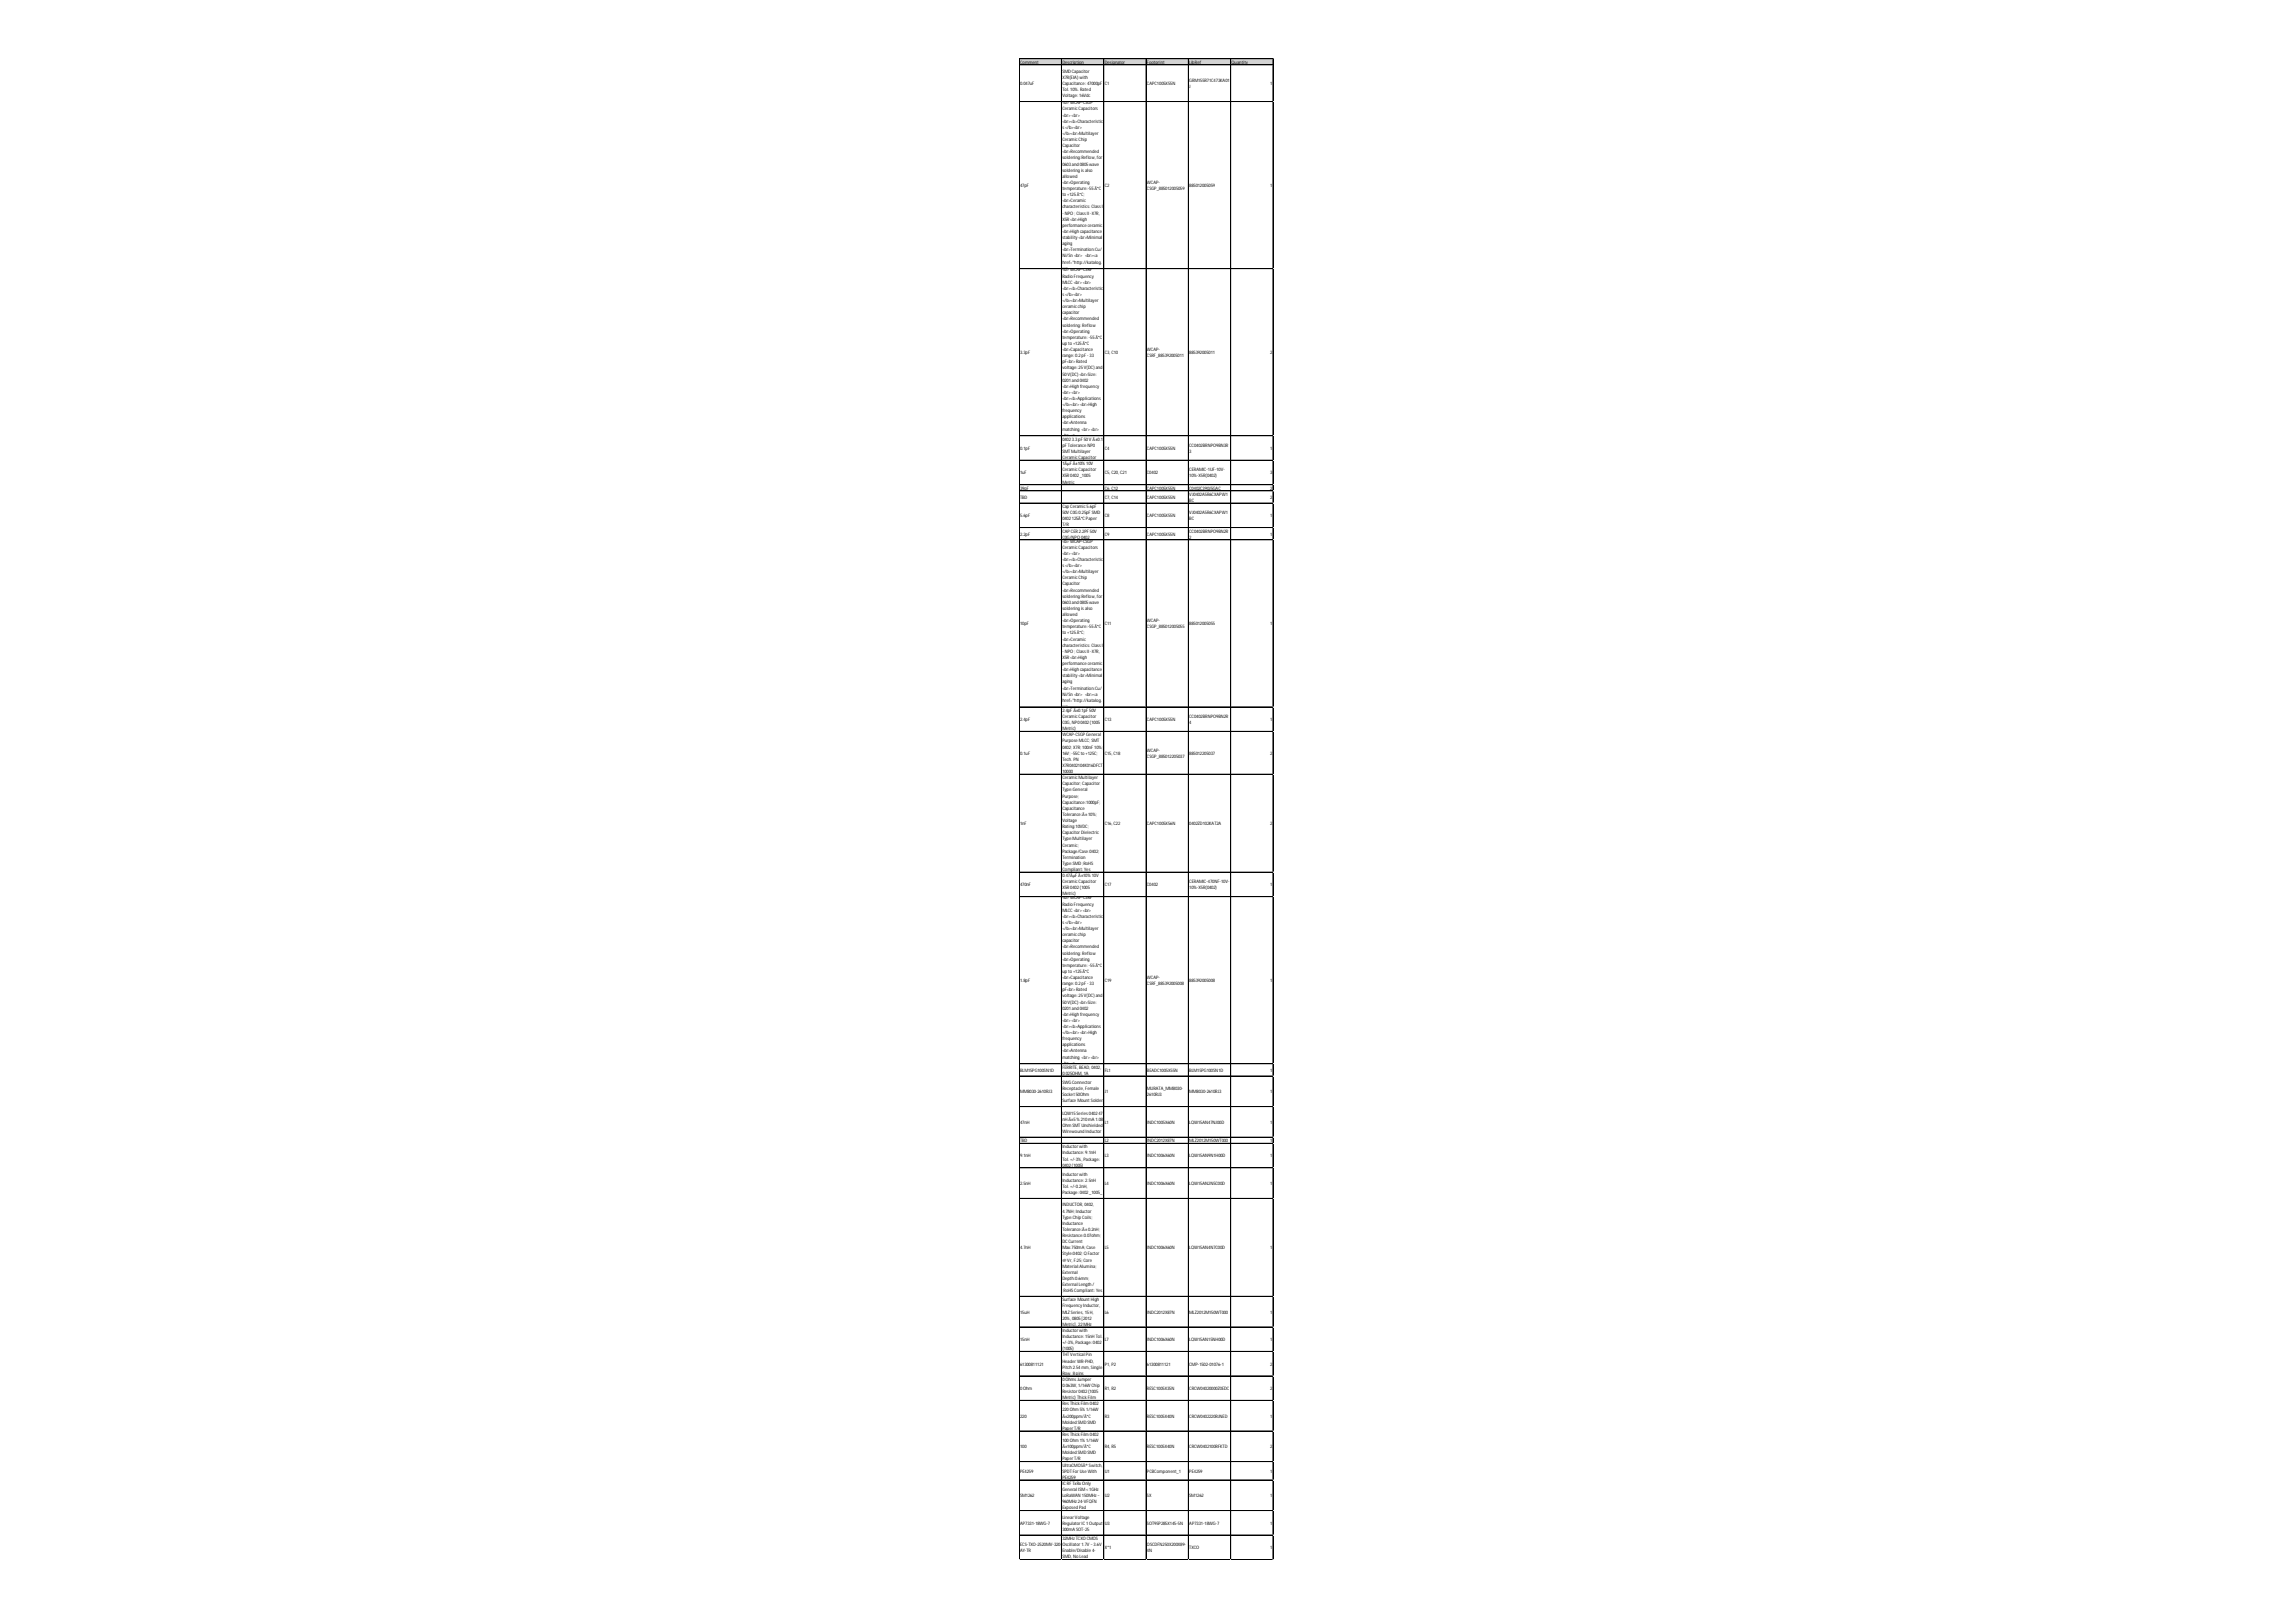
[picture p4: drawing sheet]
<svg xmlns="http://www.w3.org/2000/svg" width="297mm" height="210mm" viewBox="0 0 297 210" stroke-linecap="round" stroke-linejoin="round" font-family="sans-serif">
<defs><g id="words">
<g font-size=".6">
<text x="132" y="8.2">Comment</text>
<text x="132" y="11">0.047uF</text>
<text x="137.4" y="8.2">Description</text>
<text x="137.4" y="9.4">SMD Capacitor</text>
<text x="137.4" y="10.2">X7R(EIA) with</text>
<text x="137.4" y="11">Capacitance: 47000pF</text>
<text x="137.4" y="11.8">Tol. 10%. Rated</text>
<text x="142.9" y="8.2">Designator</text>
<text x="142.9" y="11">C1</text>
<text x="148.4" y="8.2">Footprint</text>
<text x="148.4" y="11">CAPC1005X55N</text>
<text x="153.9" y="8.2">LibRef</text>
<text x="153.9" y="10.6">GRM155R71C473KA01</text>
<text x="153.9" y="11.4">J</text>
<text x="159.3" y="8.2">Quantity</text>
<text x="164.3" y="11">1</text>
<text x="137.4" y="12.6">Voltage: 16Vdc</text>
<text x="137.4" y="13.5">&lt;b&gt; WCAP-CSGP</text>
<text x="137.4" y="14.3">CeramicCapacitors</text>
<text x="137.4" y="15.1">&lt;br&gt;&lt;br&gt;</text>
<text x="137.4" y="15.9">&lt;br&gt;&lt;b&gt;Characteristic</text>
<text x="137.4" y="16.7">s &lt;/b&gt;&lt;br&gt;</text>
<text x="137.4" y="17.5">&lt;/b&gt;&lt;br&gt;Multilayer</text>
<text x="137.4" y="18.3">CeramicChip</text>
<text x="137.4" y="19.1">Capacitor</text>
<text x="137.4" y="19.8">&lt;br&gt;Recommended</text>
<text x="137.4" y="20.6">soldering:Reflow, for</text>
<text x="137.4" y="21.4">0603and 0805wave</text>
<text x="137.4" y="22.2">soldering is also</text>
<text x="137.4" y="23">allowed</text>
<text x="137.4" y="23.8">&lt;br&gt;Operating</text>
<text x="148.4" y="23.8">WCAP-</text>
<text x="132" y="24.2">47pF</text>
<text x="137.4" y="24.6">temperature:-55Â°C</text>
<text x="137.4" y="25.4">to +125Â°C;</text>
<text x="137.4" y="26.2">&lt;br&gt;Ceramic</text>
<text x="137.4" y="27">characteristics: Class I</text>
<text x="137.4" y="27.8">- NPO ; Class II -X7R,</text>
<text x="137.4" y="28.6">X5R &lt;br&gt;High</text>
<text x="137.4" y="29.3">performance ceramic</text>
<text x="142.9" y="24.2">C2</text>
<text x="148.4" y="24.6">CSGP_885012005059</text>
<text x="153.9" y="24.2">885012005059</text>
<text x="164.3" y="24.2">1</text>
<text x="137.4" y="30.1">&lt;br&gt;High capacitance</text>
<text x="137.4" y="30.9">stability &lt;br&gt;Minimal</text>
<text x="137.4" y="31.7">aging</text>
<text x="137.4" y="32.5">&lt;br&gt;Termination:Cu/</text>
<text x="137.4" y="33.3">Ni/Sn &lt;br&gt; &lt;br&gt;&lt;a</text>
<text x="137.4" y="34.1">href=&quot;http://katalog.</text>
<text x="137.4" y="34.9">we-</text>
<text x="137.4" y="35.1">&lt;b&gt; WCAP-CSRF</text>
<text x="137.4" y="35.9">Radio Frequency</text>
<text x="137.4" y="36.7">MLCC &lt;br&gt;&lt;br&gt;</text>
<text x="137.4" y="37.5">&lt;br&gt;&lt;b&gt;Characteristic</text>
<text x="137.4" y="38.3">s &lt;/b&gt;&lt;br&gt;</text>
<text x="137.4" y="39.1">&lt;/b&gt;&lt;br&gt;Multilayer</text>
<text x="137.4" y="39.9">ceramicchip</text>
<text x="137.4" y="40.7">capacitor</text>
<text x="137.4" y="41.5">&lt;br&gt;Recommended</text>
<text x="132" y="45.8">3.3pF</text>
<text x="137.4" y="42.3">soldering: Reflow</text>
<text x="137.4" y="43.1">&lt;br&gt;Operating</text>
<text x="137.4" y="43.8">temperature: -55Â°C</text>
<text x="137.4" y="44.6">up to +125Â°C</text>
<text x="137.4" y="45.4">&lt;br&gt;Capacitance</text>
<text x="137.4" y="46.2">range: 0.2pF - 33</text>
<text x="137.4" y="47">pF&lt;br&gt;Rated</text>
<text x="137.4" y="47.8">voltage: 25V(DC) and</text>
<text x="142.9" y="45.8">C3, C10</text>
<text x="148.4" y="45.4">WCAP-</text>
<text x="148.4" y="46.2">CSRF_885392005011</text>
<text x="153.9" y="45.8">885392005011</text>
<text x="164.3" y="45.8">2</text>
<text x="137.4" y="48.6">50V(DC) &lt;br&gt;Size:</text>
<text x="137.4" y="49.4">0201and 0402</text>
<text x="137.4" y="50.2">&lt;br&gt;High frequency</text>
<text x="137.4" y="51">&lt;br&gt;&lt;br&gt;</text>
<text x="137.4" y="51.8">&lt;br&gt;&lt;b&gt;Applications</text>
<text x="137.4" y="52.6">&lt;/b&gt;&lt;br&gt;&lt;br&gt;High</text>
<text x="137.4" y="53.3">frequency</text>
<text x="132" y="58.2">0.1pF</text>
<text x="137.4" y="54.1">applications</text>
<text x="137.4" y="54.9">&lt;br&gt;Antenna</text>
<text x="137.4" y="55.7">matching &lt;br&gt;&lt;br&gt;</text>
<text x="137.4" y="56.5">&lt;br&gt;&lt;a</text>
<text x="137.4" y="57">04023.3pF 50V Â±0.1</text>
<text x="137.4" y="57.8">pF Tolerance NP0</text>
<text x="137.4" y="58.6">SMT Multilayer</text>
<text x="137.4" y="59.4">CeramicCapacitor</text>
<text x="142.9" y="58.2">C4</text>
<text x="148.4" y="58.2">CAPC1005X55N</text>
<text x="153.9" y="57.8">CC0402BRNPO9BN3R</text>
<text x="153.9" y="58.6">3</text>
<text x="164.3" y="58.2">1</text>
<text x="132" y="61.4">1uF</text>
<text x="132" y="63.4">39pF</text>
<text x="132" y="64.6">TBD</text>
<text x="137.4" y="60.2">1ÂµF Â±10% 10V</text>
<text x="137.4" y="61">CeramicCapacitor</text>
<text x="137.4" y="61.8">X5R 0402_1005</text>
<text x="137.4" y="62.6">Metric_</text>
<text x="137.4" y="65.7">Cap Ceramic5.6pF</text>
<text x="142.9" y="61.4">C5, C20, C21</text>
<text x="142.9" y="63.4">C6, C12</text>
<text x="142.9" y="64.6">C7, C14</text>
<text x="148.4" y="61.4">C0402</text>
<text x="148.4" y="63.4">CAPC1005X55N</text>
<text x="148.4" y="64.6">CAPC1005X55N</text>
<text x="153.9" y="61">CERAMIC-1UF-10V-</text>
<text x="153.9" y="61.8">10%-X5R(0402)</text>
<text x="153.9" y="63.4">C0402C390J5GAC</text>
<text x="153.9" y="64.2">VJ0402A5R6CXAPW1</text>
<text x="153.9" y="65">BC</text>
<text x="164.3" y="61.4">3</text>
<text x="164.3" y="63.4">2</text>
<text x="164.3" y="64.6">2</text>
<text x="132" y="66.9">5.6pF</text>
<text x="132" y="69.3">2.2pF</text>
<text x="137.4" y="66.5">50V C0G0.25pF SMD</text>
<text x="137.4" y="67.3">0402125Â°C Paper</text>
<text x="137.4" y="68.1">T/R</text>
<text x="137.4" y="68.9">CAP CER 2.2PF 50V</text>
<text x="137.4" y="69.7">C0G/NPO 0402</text>
<text x="137.4" y="70.2">&lt;b&gt; WCAP-CSGP</text>
<text x="137.4" y="71">CeramicCapacitors</text>
<text x="137.4" y="71.8">&lt;br&gt;&lt;br&gt;</text>
<text x="142.9" y="66.9">C8</text>
<text x="142.9" y="69.3">C9</text>
<text x="148.4" y="66.9">CAPC1005X55N</text>
<text x="148.4" y="69.3">CAPC1005X55N</text>
<text x="153.9" y="66.5">VJ0402A5R6CXAPW1</text>
<text x="153.9" y="67.3">BC</text>
<text x="153.9" y="68.9">CC0402BRNPO9BN2R</text>
<text x="153.9" y="69.7">2</text>
<text x="164.3" y="66.9">1</text>
<text x="164.3" y="69.3">1</text>
<text x="137.4" y="72.6">&lt;br&gt;&lt;b&gt;Characteristic</text>
<text x="137.4" y="73.4">s &lt;/b&gt;&lt;br&gt;</text>
<text x="137.4" y="74.2">&lt;/b&gt;&lt;br&gt;Multilayer</text>
<text x="137.4" y="75">CeramicChip</text>
<text x="137.4" y="75.8">Capacitor</text>
<text x="137.4" y="76.6">&lt;br&gt;Recommended</text>
<text x="137.4" y="77.4">soldering:Reflow, for</text>
<text x="132" y="80.9">10pF</text>
<text x="137.4" y="78.1">0603and 0805wave</text>
<text x="137.4" y="78.9">soldering is also</text>
<text x="137.4" y="79.7">allowed</text>
<text x="137.4" y="80.5">&lt;br&gt;Operating</text>
<text x="137.4" y="81.3">temperature:-55Â°C</text>
<text x="137.4" y="82.1">to +125Â°C;</text>
<text x="137.4" y="82.9">&lt;br&gt;Ceramic</text>
<text x="137.4" y="83.7">characteristics: Class I</text>
<text x="142.9" y="80.9">C11</text>
<text x="148.4" y="80.5">WCAP-</text>
<text x="148.4" y="81.3">CSGP_885012005055</text>
<text x="153.9" y="80.9">885012005055</text>
<text x="164.3" y="80.9">1</text>
<text x="137.4" y="84.5">- NPO ; Class II -X7R,</text>
<text x="137.4" y="85.3">X5R &lt;br&gt;High</text>
<text x="137.4" y="86.1">performance ceramic</text>
<text x="137.4" y="86.9">&lt;br&gt;High capacitance</text>
<text x="137.4" y="87.6">stability &lt;br&gt;Minimal</text>
<text x="137.4" y="88.4">aging</text>
<text x="137.4" y="89.2">&lt;br&gt;Termination:Cu/</text>
<text x="132" y="93.3">2.4pF</text>
<text x="137.4" y="90">Ni/Sn &lt;br&gt; &lt;br&gt;&lt;a</text>
<text x="137.4" y="90.8">href=&quot;http://katalog.</text>
<text x="137.4" y="91.6">we-</text>
<text x="137.4" y="92.1">2.4pF Â±0.1pF 50V</text>
<text x="137.4" y="92.9">CeramicCapacitor</text>
<text x="137.4" y="93.7">C0G, NP00402(1005</text>
<text x="137.4" y="94.5">Metric)</text>
<text x="137.4" y="95.3">WCAP-CSGP General</text>
<text x="142.9" y="93.3">C13</text>
<text x="148.4" y="93.3">CAPC1005X55N</text>
<text x="153.9" y="92.9">CC0402BRNPO9BN2R</text>
<text x="153.9" y="93.7">4</text>
<text x="164.3" y="93.3">1</text>
<text x="132" y="97.7">0.1uF</text>
<text x="137.4" y="96.1">Purpose MLCC; SMT</text>
<text x="137.4" y="96.9">0402; X7R; 100nF 10%;</text>
<text x="137.4" y="97.7">16V; -55C to +125C;</text>
<text x="137.4" y="98.5">Tech. PN</text>
<text x="137.4" y="99.3">X7R0402104K016DFCT</text>
<text x="137.4" y="100">10000</text>
<text x="137.4" y="100.8">CeramicMultilayer</text>
<text x="137.4" y="101.6">Capacitor; Capacitor</text>
<text x="142.9" y="97.7">C15, C18</text>
<text x="148.4" y="97.3">WCAP-</text>
<text x="148.4" y="98.1">CSGP_885012205037</text>
<text x="153.9" y="97.7">885012205037</text>
<text x="164.3" y="97.7">2</text>
<text x="132" y="106.8">1nF</text>
<text x="137.4" y="102.4">Type:General</text>
<text x="137.4" y="103.2">Purpose;</text>
<text x="137.4" y="104">Capacitance:1000pF;</text>
<text x="137.4" y="104.8">Capacitance</text>
<text x="137.4" y="105.6">Tolerance:Â±10%;</text>
<text x="137.4" y="106.4">Voltage</text>
<text x="137.4" y="107.2">Rating:10VDC;</text>
<text x="137.4" y="108">Capacitor Dielectric</text>
<text x="142.9" y="106.8">C16, C22</text>
<text x="148.4" y="106.8">CAPC1005X56N</text>
<text x="153.9" y="106.8">0402ZD102KAT2A</text>
<text x="164.3" y="106.8">2</text>
<text x="137.4" y="108.8">Type:Multilayer</text>
<text x="137.4" y="109.5">Ceramic;</text>
<text x="137.4" y="110.3">Package/Case:0402;</text>
<text x="137.4" y="111.1">Termination</text>
<text x="137.4" y="111.9">Type:SMD ;RoHS</text>
<text x="137.4" y="112.7">Compliant: Yes</text>
<text x="137.4" y="113.5">0.47ÂµF Â±10% 10V</text>
<text x="132" y="114.7">470nF</text>
<text x="137.4" y="114.3">CeramicCapacitor</text>
<text x="137.4" y="115.1">X5R 0402(1005</text>
<text x="137.4" y="115.9">Metric)</text>
<text x="137.4" y="116.4">&lt;b&gt; WCAP-CSRF</text>
<text x="137.4" y="117.2">Radio Frequency</text>
<text x="137.4" y="118">MLCC &lt;br&gt;&lt;br&gt;</text>
<text x="137.4" y="118.8">&lt;br&gt;&lt;b&gt;Characteristic</text>
<text x="137.4" y="119.6">s &lt;/b&gt;&lt;br&gt;</text>
<text x="142.9" y="114.7">C17</text>
<text x="148.4" y="114.7">C0402</text>
<text x="153.9" y="114.3">CERAMIC-470NF-10V-</text>
<text x="153.9" y="115.1">10%-X5R(0402)</text>
<text x="164.3" y="114.7">1</text>
<text x="137.4" y="120.4">&lt;/b&gt;&lt;br&gt;Multilayer</text>
<text x="137.4" y="121.2">ceramicchip</text>
<text x="137.4" y="121.9">capacitor</text>
<text x="137.4" y="122.7">&lt;br&gt;Recommended</text>
<text x="137.4" y="123.5">soldering: Reflow</text>
<text x="137.4" y="124.3">&lt;br&gt;Operating</text>
<text x="137.4" y="125.1">temperature: -55Â°C</text>
<text x="137.4" y="125.9">up to +125Â°C</text>
<text x="132" y="127.1">1.8pF</text>
<text x="137.4" y="126.7">&lt;br&gt;Capacitance</text>
<text x="137.4" y="127.5">range: 0.2pF - 33</text>
<text x="137.4" y="128.3">pF&lt;br&gt;Rated</text>
<text x="137.4" y="129.1">voltage: 25V(DC) and</text>
<text x="137.4" y="129.9">50V(DC) &lt;br&gt;Size:</text>
<text x="137.4" y="130.7">0201and 0402</text>
<text x="137.4" y="131.5">&lt;br&gt;High frequency</text>
<text x="142.9" y="127.1">C19</text>
<text x="148.4" y="126.7">WCAP-</text>
<text x="148.4" y="127.5">CSRF_885392005008</text>
<text x="153.9" y="127.1">885392005008</text>
<text x="164.3" y="127.1">1</text>
<text x="137.4" y="132.2">&lt;br&gt;&lt;br&gt;</text>
<text x="137.4" y="133">&lt;br&gt;&lt;b&gt;Applications</text>
<text x="137.4" y="133.8">&lt;/b&gt;&lt;br&gt;&lt;br&gt;High</text>
<text x="137.4" y="134.6">frequency</text>
<text x="137.4" y="135.4">applications</text>
<text x="137.4" y="136.2">&lt;br&gt;Antenna</text>
<text x="137.4" y="137">matching &lt;br&gt;&lt;br&gt;</text>
<text x="137.4" y="137.8">&lt;br&gt;&lt;a</text>
<text x="132" y="138.7">BLM15PG100SN1D</text>
<text x="132" y="141.5">MM8030-2610RJ3</text>
<text x="137.4" y="138.3">FERRITE, BEAD, 0402,</text>
<text x="137.4" y="139.1">0.025OHM, 1A</text>
<text x="137.4" y="140.3">SWGConnector</text>
<text x="137.4" y="141.1">Receptacle, Female</text>
<text x="137.4" y="141.9">Socket 50Ohm</text>
<text x="137.4" y="142.7">Surface Mount Solder</text>
<text x="142.9" y="138.7">FL1</text>
<text x="142.9" y="141.5">J1</text>
<text x="148.4" y="138.7">BEADC1005X55N</text>
<text x="148.4" y="141.1">MURATA_MM8030-</text>
<text x="148.4" y="141.9">2610RJ3</text>
<text x="153.9" y="138.7">BLM15PG100SN1D</text>
<text x="153.9" y="141.5">MM8030-2610RJ3</text>
<text x="164.3" y="138.7">1</text>
<text x="164.3" y="141.5">1</text>
<text x="132" y="145.4">47nH</text>
<text x="132" y="147.8">TBD</text>
<text x="132" y="149.8">9.1nH</text>
<text x="137.4" y="144.2">LQW15Series 040247</text>
<text x="137.4" y="145">nH Â±5% 210mA 1.08</text>
<text x="137.4" y="145.8">Ohm SMT Unshielded</text>
<text x="137.4" y="146.6">Wirewound Inductor</text>
<text x="137.4" y="148.6">Inductor with</text>
<text x="137.4" y="149.4">Inductance: 9.1nH</text>
<text x="142.9" y="145.4">L1</text>
<text x="142.9" y="147.8">L2</text>
<text x="142.9" y="149.8">L3</text>
<text x="148.4" y="145.4">INDC1005X60N</text>
<text x="148.4" y="147.8">INDC2012X87N</text>
<text x="148.4" y="149.8">INDC1006X60N</text>
<text x="153.9" y="145.4">LQW15AN47NJ00D</text>
<text x="153.9" y="147.8">MLZ2012M150WT000</text>
<text x="153.9" y="149.8">LQW15AN9N1H00D</text>
<text x="164.3" y="145.4">1</text>
<text x="164.3" y="147.8">1</text>
<text x="164.3" y="149.8">1</text>
<text x="132" y="153.4">2.5nH</text>
<text x="137.4" y="150.2">Tol. +/-3%, Package:</text>
<text x="137.4" y="151">0402(1005)</text>
<text x="137.4" y="152.2">Inductor with</text>
<text x="137.4" y="153">Inductance: 2.5nH</text>
<text x="137.4" y="153.7">Tol. +/-0.2nH,</text>
<text x="137.4" y="154.5">Package: 0402_1005_</text>
<text x="142.9" y="153.4">L4</text>
<text x="148.4" y="153.4">INDC1006X60N</text>
<text x="153.9" y="153.4">LQW15AN2N5C00D</text>
<text x="164.3" y="153.4">1</text>
<text x="132" y="161.7">4.7nH</text>
<text x="137.4" y="156.1">INDUCTOR, 0402,</text>
<text x="137.4" y="156.9">4.7NH; Inductor</text>
<text x="137.4" y="157.7">Type:Chip Coils;</text>
<text x="137.4" y="158.5">Inductance</text>
<text x="137.4" y="159.3">Tolerance:Â±0.2nH;</text>
<text x="137.4" y="160.1">Resistance:0.07ohm;</text>
<text x="137.4" y="160.9">DC Current</text>
<text x="137.4" y="161.7">Max:750mA; Case</text>
<text x="142.9" y="161.7">L5</text>
<text x="148.4" y="161.7">INDC1006X60N</text>
<text x="153.9" y="161.7">LQW15AN4N7C00D</text>
<text x="164.3" y="161.7">1</text>
<text x="137.4" y="162.5">Style:0402; Q Factor</text>
<text x="137.4" y="163.3">@ Vr, F:25; Core</text>
<text x="137.4" y="164">Material:Alumina;</text>
<text x="137.4" y="164.8">External</text>
<text x="137.4" y="165.6">Depth:0.6mm;</text>
<text x="137.4" y="166.4">External Length /</text>
<text x="137.4" y="167.2">;RoHS Compliant: Yes</text>
<text x="132" y="170">15uH</text>
<text x="132" y="173.6">15nH</text>
<text x="137.4" y="168.4">Surface Mount High</text>
<text x="137.4" y="169.2">Frequency Inductor,</text>
<text x="137.4" y="170">MLZ Series, 15H,</text>
<text x="137.4" y="170.8">20%, 0805[2012</text>
<text x="137.4" y="171.6">Metric], 22MHz</text>
<text x="137.4" y="172.4">Inductor with</text>
<text x="137.4" y="173.2">Inductance: 15nH Tol.</text>
<text x="137.4" y="173.9">+/-3%, Package: 0402</text>
<text x="142.9" y="170">L6</text>
<text x="142.9" y="173.6">L7</text>
<text x="148.4" y="170">INDC2012X87N</text>
<text x="148.4" y="173.6">INDC1006X60N</text>
<text x="153.9" y="170">MLZ2012M150WT000</text>
<text x="153.9" y="173.6">LQW15AN15NH00D</text>
<text x="164.3" y="170">1</text>
<text x="164.3" y="173.6">1</text>
<text x="132" y="176.7">61300811121</text>
<text x="132" y="179.9">0Ohm</text>
<text x="137.4" y="174.7">(1005)</text>
<text x="137.4" y="175.5">THT Vertical Pin</text>
<text x="137.4" y="176.3">Header WR-PHD,</text>
<text x="137.4" y="177.1">Pitch 2.54mm, Single</text>
<text x="137.4" y="177.9">Row, 8pins</text>
<text x="137.4" y="178.7">0Ohms Jumper</text>
<text x="137.4" y="179.5">0.063W, 1/16W Chip</text>
<text x="142.9" y="176.7">P1, P2</text>
<text x="142.9" y="179.9">R1, R2</text>
<text x="148.4" y="176.7">61300811121</text>
<text x="148.4" y="179.9">RESC1005X35N</text>
<text x="153.9" y="176.7">CMP-1502-01076-1</text>
<text x="153.9" y="179.9">CRCW04020000Z0EDC</text>
<text x="164.3" y="176.7">2</text>
<text x="164.3" y="179.9">2</text>
<text x="132" y="183.5">220</text>
<text x="137.4" y="180.3">Resistor 0402(1005</text>
<text x="137.4" y="181.1">Metric) Thick Film</text>
<text x="137.4" y="181.9">Res Thick Film 0402</text>
<text x="137.4" y="182.7">220Ohm 5% 1/16W</text>
<text x="137.4" y="183.5">Â±200ppm/Â°C</text>
<text x="137.4" y="184.2">Molded SMD SMD</text>
<text x="137.4" y="185">Paper T/R</text>
<text x="137.4" y="185.8">Res Thick Film 0402</text>
<text x="142.9" y="183.5">R3</text>
<text x="148.4" y="183.5">RESC1005X40N</text>
<text x="153.9" y="183.5">CRCW0402220RJNED</text>
<text x="164.3" y="183.5">1</text>
<text x="132" y="187.4">100</text>
<text x="132" y="190.6">PE4259</text>
<text x="137.4" y="186.6">100Ohm 1% 1/16W</text>
<text x="137.4" y="187.4">Â±100ppm/Â°C</text>
<text x="137.4" y="188.2">Molded SMD SMD</text>
<text x="137.4" y="189">Paper T/R</text>
<text x="137.4" y="189.8">UltraCMOSÂ® Switch,</text>
<text x="137.4" y="190.6">SPDT For Use With</text>
<text x="137.4" y="191.4">PE4259</text>
<text x="142.9" y="187.4">R4, R5</text>
<text x="142.9" y="190.6">U1</text>
<text x="148.4" y="187.4">RESC1005X40N</text>
<text x="148.4" y="190.6">PCBComponent_1</text>
<text x="153.9" y="187.4">CRCW0402100RFKTD</text>
<text x="153.9" y="190.6">PE4259</text>
<text x="164.3" y="187.4">2</text>
<text x="164.3" y="190.6">1</text>
<text x="132" y="193.7">SM1262</text>
<text x="132" y="197.3">AP7331-18WG-7</text>
<text x="137.4" y="192.2">IC RF TxRx Only</text>
<text x="137.4" y="193">General ISM &lt;1GHz</text>
<text x="137.4" y="193.7">LoRaWAN 150MHz ~</text>
<text x="137.4" y="194.5">960MHz 24-VFQFN</text>
<text x="137.4" y="195.3">Exposed Pad</text>
<text x="137.4" y="196.5">Linear Voltage</text>
<text x="137.4" y="197.3">Regulator IC 1Output</text>
<text x="142.9" y="193.7">U2</text>
<text x="142.9" y="197.3">U3</text>
<text x="148.4" y="193.7">SX</text>
<text x="148.4" y="197.3">SOT95P285X145-5N</text>
<text x="153.9" y="193.7">SM1262</text>
<text x="153.9" y="197.3">AP7331-18WG-7</text>
<text x="164.3" y="193.7">1</text>
<text x="164.3" y="197.3">1</text>
<text x="132" y="200.1">ECS-TXO-2520MV-320-</text>
<text x="132" y="200.9">AY-TR</text>
<text x="137.4" y="198.1">300mA SOT-25</text>
<text x="137.4" y="199.3">32MHz TCXO CMOS</text>
<text x="137.4" y="200.1">Oscillator 1.7V ~3.6V</text>
<text x="137.4" y="200.9">Enable/Disable 4-</text>
<text x="137.4" y="201.7">SMD, No Lead</text>
<text x="142.9" y="200.5">X*1</text>
<text x="148.4" y="200.1">OSCDFN250X200X89-</text>
<text x="148.4" y="200.9">4N</text>
<text x="153.9" y="200.5">TXCO</text>
<text x="164.3" y="200.5">1</text>
</g>
</g></defs>
<path d="M131.9 7.6h32.9v.8h-32.9z" fill="#d3d3d3"/>
<g fill="none" stroke="#000" stroke-width=".13">
<path d="M131.9 7.6v194.3M131.9 7.6h32.8M131.9 8.4h32.8M131.9 13.1h32.8M131.9 13.2h32.8M137.3 7.6v194.3M142.8 7.6v194.3M148.3 7.6v194.3M153.7 7.6v194.3M153.8 7.6v194.3M159.2 7.6v194.3M164.7 7.6v194.3"/>
<path d="M131.9 34.8h32.8M131.9 56.4h32.8M131.9 59.6h32.8M131.9 62.7h32.8M131.9 63.5h32.8M131.9 65.1h32.8M131.9 68.3h32.8M131.9 69.9h32.8M131.9 91.5h32.8M131.9 94.6h32.8M131.9 94.7h32.8M131.9 100.2h32.8"/>
<path d="M131.9 112.9h32.8M131.9 116l32.8 .1M131.9 137.7h32.8M131.9 139.2h32.8M131.9 139.3h32.8M131.9 143.2h32.8M131.9 147.2h32.8M131.9 148h32.8M131.9 151.1h32.8M131.9 155.1h32.8M131.9 167.8h32.8M131.9 171.7h32.8"/>
<path d="M131.9 174.9h32.8M131.9 178.1h32.8M131.9 181.2h32.8M131.9 185.2h32.8M131.9 189.1h32.8M131.9 189.2h32.8M131.9 191.5h32.8M131.9 195.5h32.8M131.9 198.6h32.8M131.9 198.7h32.8M131.9 201.8h32.8"/>
</g>
<path d="M131.9 201.9h.1" fill="none" stroke="#d4d4d4" stroke-width=".13"/>
<path d="M137.3 201.9h.1" fill="none" stroke="#d4d4d4" stroke-width=".13"/>
<path d="M142.8 201.9h.1" fill="none" stroke="#d4d4d4" stroke-width=".13"/>
<path d="M148.3 201.9h.1" fill="none" stroke="#d4d4d4" stroke-width=".13"/>
<path d="M153.7 201.9h.1" fill="none" stroke="#d4d4d4" stroke-width=".13"/>
<path d="M159.2 201.9h.1" fill="none" stroke="#d4d4d4" stroke-width=".13"/>
<path d="M164.7 201.9h.1" fill="none" stroke="#d4d4d4" stroke-width=".13"/>
<path d="M164.7 13.1h.1" fill="none" stroke="#d4d4d4" stroke-width=".13"/>
<path d="M164.7 34.8h.1" fill="none" stroke="#d4d4d4" stroke-width=".13"/>
<path d="M164.7 56.4h.1" fill="none" stroke="#d4d4d4" stroke-width=".13"/>
<path d="M164.7 59.6h.1" fill="none" stroke="#d4d4d4" stroke-width=".13"/>
<path d="M164.7 62.7h.1" fill="none" stroke="#d4d4d4" stroke-width=".13"/>
<path d="M164.7 63.5h.1" fill="none" stroke="#d4d4d4" stroke-width=".13"/>
<path d="M164.7 65.1h.1" fill="none" stroke="#d4d4d4" stroke-width=".13"/>
<path d="M164.7 68.3h.1" fill="none" stroke="#d4d4d4" stroke-width=".13"/>
<path d="M164.7 69.9h.1" fill="none" stroke="#d4d4d4" stroke-width=".13"/>
<path d="M164.7 91.5h.1" fill="none" stroke="#d4d4d4" stroke-width=".13"/>
<path d="M164.7 94.6h.1" fill="none" stroke="#d4d4d4" stroke-width=".13"/>
<path d="M164.7 100.2h.1" fill="none" stroke="#d4d4d4" stroke-width=".13"/>
<path d="M164.7 112.9h.1" fill="none" stroke="#d4d4d4" stroke-width=".13"/>
<path d="M164.7 116h.1" fill="none" stroke="#d4d4d4" stroke-width=".13"/>
<path d="M164.7 137.7h.1" fill="none" stroke="#d4d4d4" stroke-width=".13"/>
<path d="M164.7 139.2h.1" fill="none" stroke="#d4d4d4" stroke-width=".13"/>
<path d="M164.7 143.2h.1" fill="none" stroke="#d4d4d4" stroke-width=".13"/>
<path d="M164.7 147.2h.1" fill="none" stroke="#d4d4d4" stroke-width=".13"/>
<path d="M164.7 148h.1" fill="none" stroke="#d4d4d4" stroke-width=".13"/>
<path d="M164.7 151.1h.1" fill="none" stroke="#d4d4d4" stroke-width=".13"/>
<path d="M164.7 155.1h.1" fill="none" stroke="#d4d4d4" stroke-width=".13"/>
<path d="M164.7 167.8h.1" fill="none" stroke="#d4d4d4" stroke-width=".13"/>
<path d="M164.7 171.7h.1" fill="none" stroke="#d4d4d4" stroke-width=".13"/>
<path d="M164.7 174.9h.1" fill="none" stroke="#d4d4d4" stroke-width=".13"/>
<path d="M164.7 178.1h.1" fill="none" stroke="#d4d4d4" stroke-width=".13"/>
<path d="M164.7 181.2h.1" fill="none" stroke="#d4d4d4" stroke-width=".13"/>
<path d="M164.7 185.2h.1" fill="none" stroke="#d4d4d4" stroke-width=".13"/>
<path d="M164.7 189.1h.1" fill="none" stroke="#d4d4d4" stroke-width=".13"/>
<path d="M164.7 191.5h.1" fill="none" stroke="#d4d4d4" stroke-width=".13"/>
<path d="M164.7 195.5h.1" fill="none" stroke="#d4d4d4" stroke-width=".13"/>
<path d="M164.7 198.6h.1" fill="none" stroke="#d4d4d4" stroke-width=".13"/>
<path d="M164.7 201.8h.1" fill="none" stroke="#d4d4d4" stroke-width=".13"/>
<use href="#words"/>
</svg>
